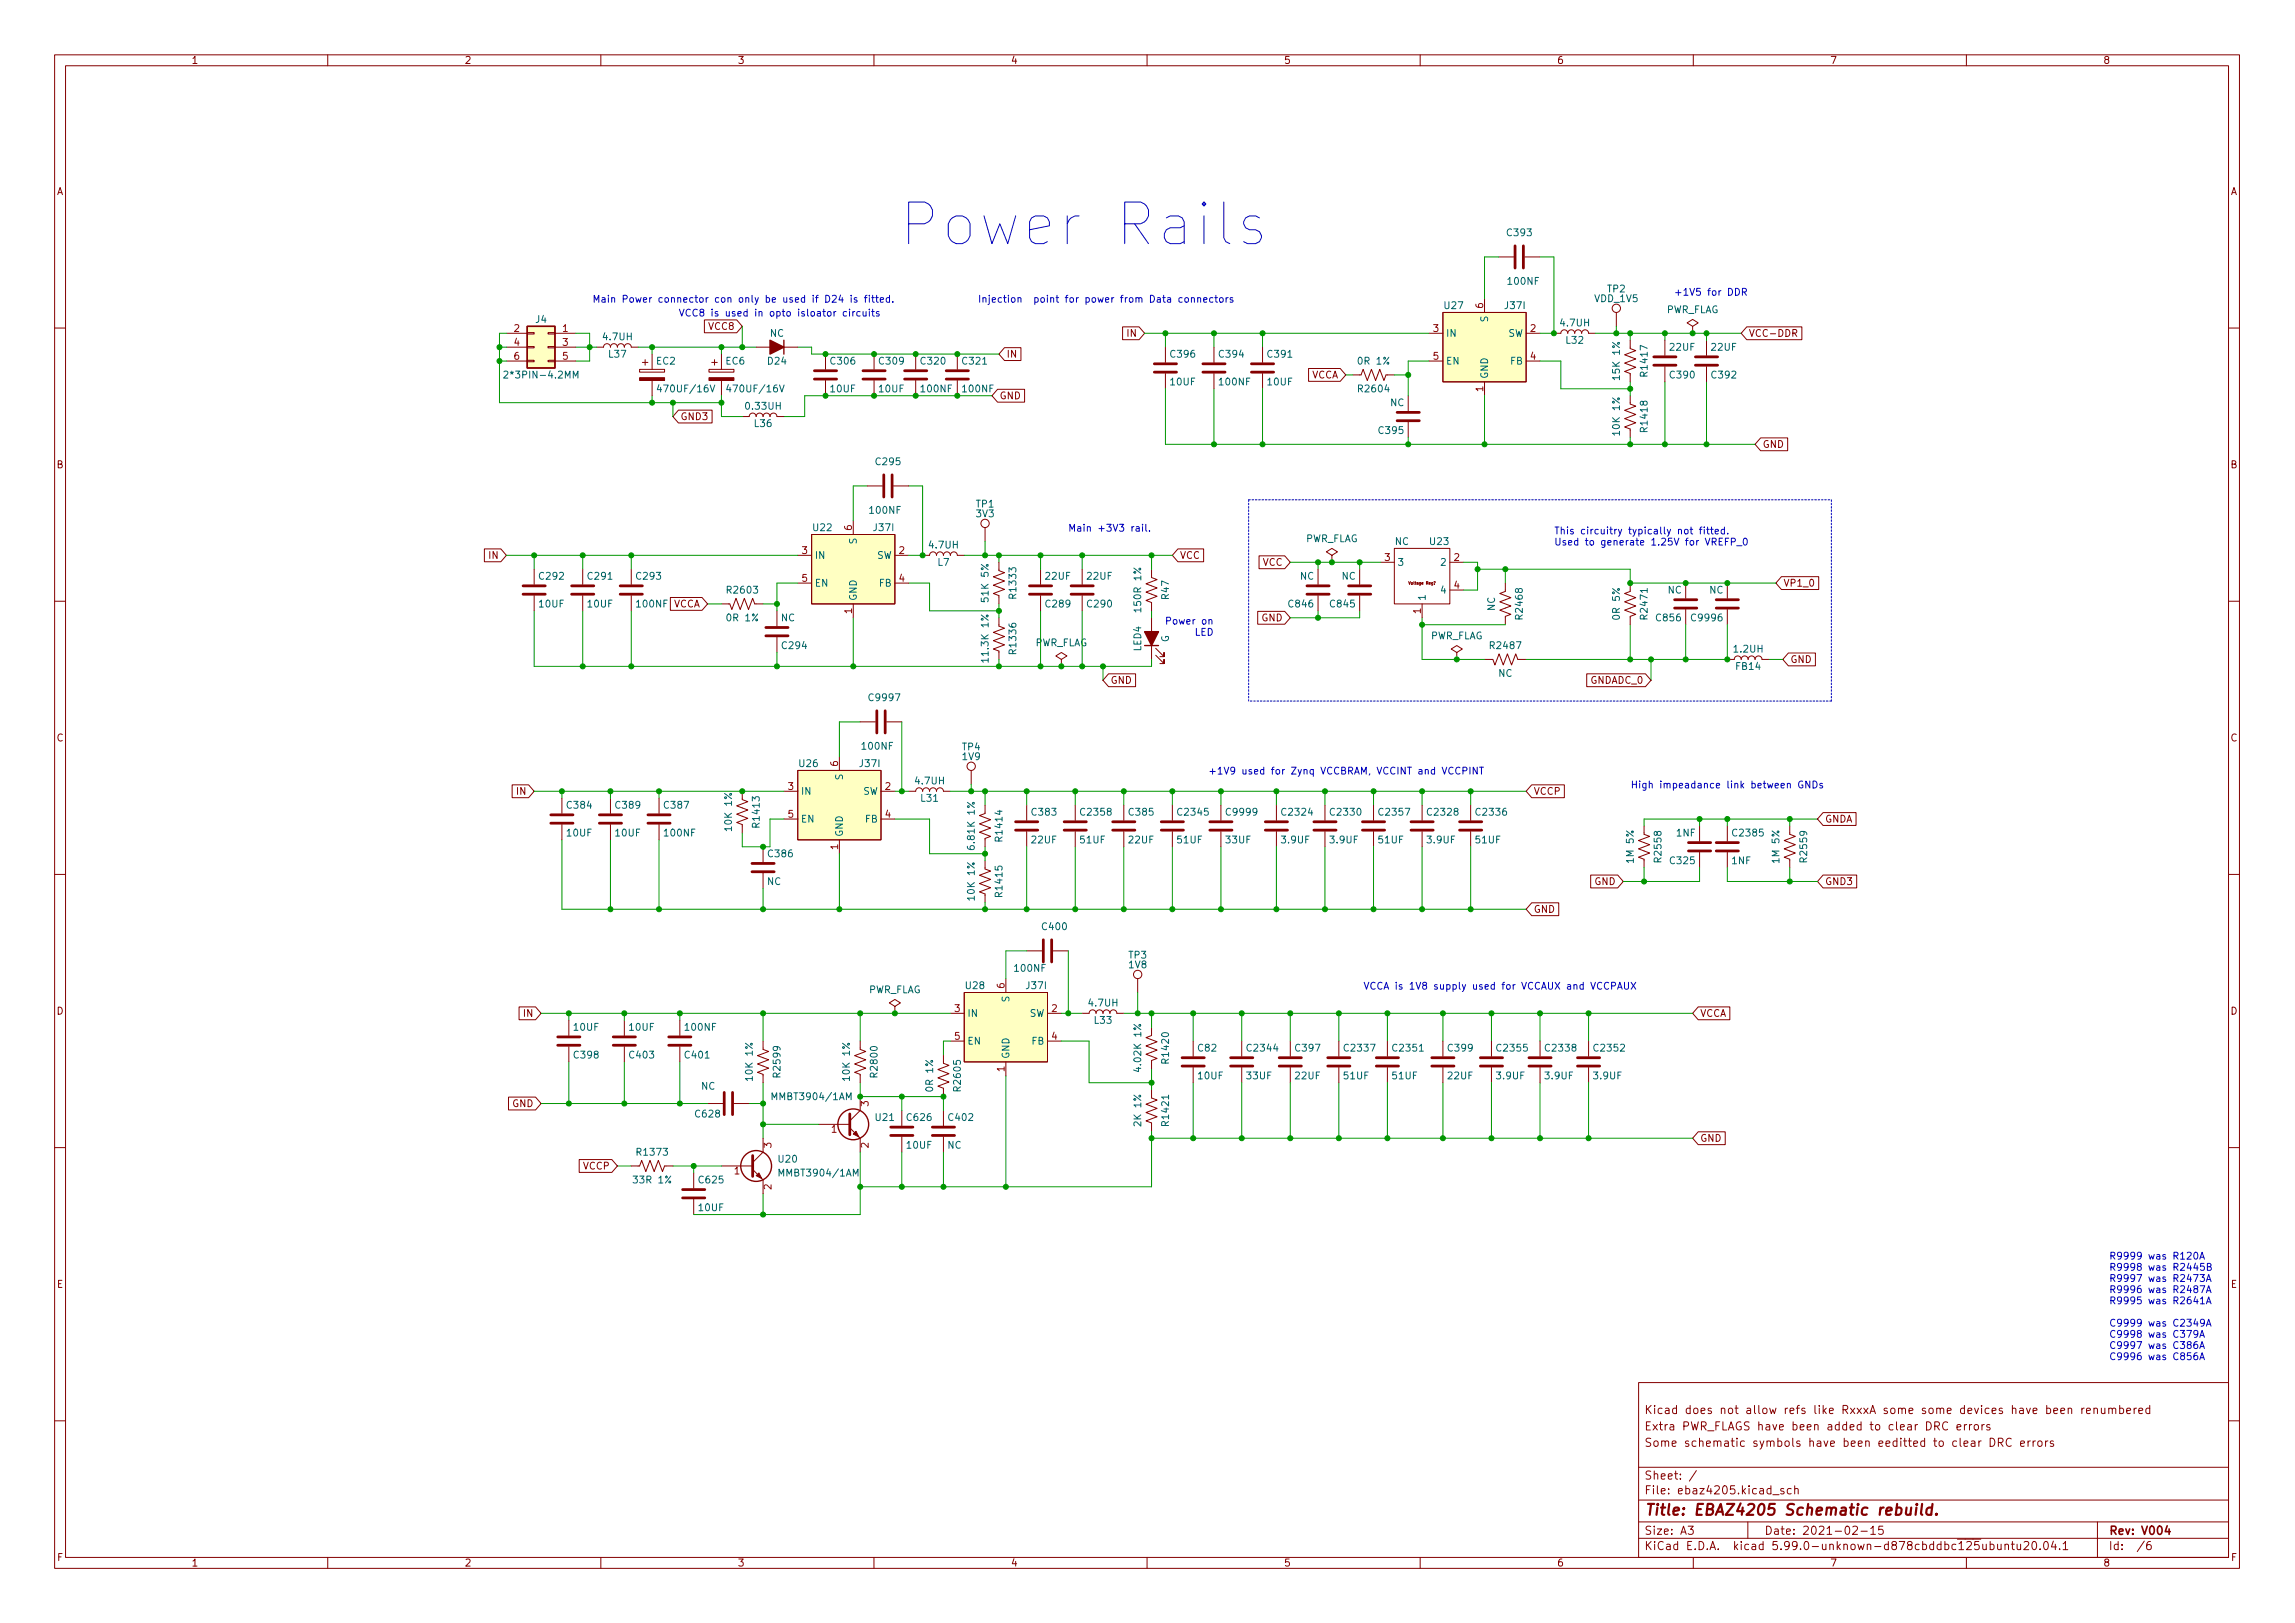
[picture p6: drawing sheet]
<svg xmlns="http://www.w3.org/2000/svg" width="420mm" height="297mm" viewBox="0 0 420 297" stroke-linecap="round" stroke-linejoin="round" font-family="sans-serif">
<defs><g id="words">
<text font-size="10.6" fill="#0000c2" x="164.5" y="45">Power Rails</text>
<text font-size="2.8" fill="#840000" x="301" y="277.3">Title: EBAZ4205 Schematic rebuild.</text>
<g font-size="2.1" fill="#840000">
<text x="301" y="261.8">Extra PWR_FLAGS have been added to clear DRC errors</text>
<text x="301" y="258.8">Kicad does not allow refs like RxxxA some some devices have been renumbered</text>
<text x="301" y="264.8">Some schematic symbols have been eeditted to clear DRC errors</text>
<text x="301" y="273.5">File: ebaz4205.kicad_sch</text>
<text x="301" y="270.8">Sheet: /</text>
<text x="301" y="280.9">Size: A3</text>
<text x="323" y="280.9">Date: 2021-02-15</text>
<text x="386" y="280.9">Rev: V004</text>
<text x="301" y="283.7">KiCad E.D.A. kicad 5.99.0-unknown-d878cbddbc~125~ubuntu20.04.1</text>
<text x="386" y="283.7">Id: /6</text>
</g>
<g font-size="1.8" fill="#840000">
<text x="35" y="11.7">1</text>
<text x="85" y="11.7">2</text>
<text x="135" y="11.7">3</text>
<text x="185" y="11.7">4</text>
<text x="235" y="11.7">5</text>
<text x="285" y="11.7">6</text>
<text x="335" y="11.7">7</text>
<text x="385" y="11.7">8</text>
<text x="10.3" y="35.7">A</text>
<text x="408.3" y="35.7">A</text>
<text x="129.8" y="60.4">VCC8</text>
<text x="184.2" y="65.4">IN</text>
<text x="206.4" y="61.6">IN</text>
<text x="320.1" y="61.6">VCC-DDR</text>
<text x="240" y="69.3">VCCA</text>
<text x="124.5" y="76.9">GND3</text>
<text x="182.9" y="73.1">GND</text>
<text x="322.6" y="82">GND</text>
<text x="10.3" y="85.7">B</text>
<text x="408.3" y="85.7">B</text>
<text x="89.6" y="102.3">IN</text>
<text x="216" y="102.3">VCC</text>
<text x="231.2" y="103.5">VCC</text>
<text x="326.5" y="107.4">VP1_0</text>
<text x="116.7" y="111.2">100NF VCCA</text>
<text x="231" y="113.7">GND</text>
<text x="203.3" y="125.1">GND</text>
<text x="291.2" y="125.1">GNDADC_0</text>
<text x="327.7" y="121.3">GND</text>
<text x="10.3" y="135.7">C</text>
<text x="408.3" y="135.7">C</text>
<text x="94.7" y="145.5">IN</text>
<text x="280.7" y="145.5">VCCP</text>
<text x="334.1" y="150.5">GNDA</text>
<text x="291.9" y="162">GND</text>
<text x="334.1" y="162">GND3</text>
<text x="280.7" y="167">GND</text>
<text x="10.3" y="185.7">D</text>
<text x="408.3" y="185.7">D</text>
<text x="96" y="186.1">IN</text>
<text x="311.2" y="186.1">VCCA</text>
<text x="93.8" y="202.6">GND</text>
<text x="311.2" y="209">GND</text>
<text x="106.8" y="214">VCCP</text>
<text x="10.4" y="235.7">E</text>
<text x="408.4" y="235.7">E</text>
<text x="10.4" y="285.7">F</text>
<text x="35" y="286.7">1</text>
<text x="85" y="286.7">2</text>
<text x="135" y="286.7">3</text>
<text x="185" y="286.7">4</text>
<text x="235" y="286.7">5</text>
<text x="285" y="286.7">6</text>
<text x="335" y="286.7">7</text>
<text x="385" y="286.7">8</text>
<text x="408.4" y="285.7">F</text>
</g>
<g font-size="1.8" fill="#006464">
<text x="276" y="43.2">C393</text>
<text x="276.2" y="52.1">100NF</text>
<text x="294.3" y="53.5">TP2</text>
<text x="98.1" y="59.1">J4</text>
<text x="264.5" y="56.6">U27</text>
<text x="272.4" y="58.9" transform="rotate(-90 272.4 58.9)">S</text>
<text x="275.6" y="56.6">J37I</text>
<text x="285.8" y="59.7">4.7UH</text>
<text x="292" y="55.3">VDD_1V5</text>
<text x="304.9" y="57.3">PWR_FLAG</text>
<text x="110.5" y="62.3">4.7UH</text>
<text x="111.5" y="65.4">L37</text>
<text x="141" y="61.6">NC</text>
<text x="214.4" y="65.4">C396</text>
<text x="223.3" y="65.4">C394</text>
<text x="232.2" y="65.4">C391</text>
<text x="264.7" y="61.6">IN</text>
<text x="276" y="61.6">SW</text>
<text x="286.8" y="62.9">L32</text>
<text x="305.8" y="64.2">22UF</text>
<text x="313.4" y="64.2">22UF</text>
<text x="93.3" y="69.3">2*3PIN-4.2MM</text>
<text x="120.2" y="66.7">EC2</text>
<text x="121.1" y="71.8">470UF/16V</text>
<text x="132.9" y="66.7">EC6</text>
<text x="133.8" y="71.8">470UF/16V</text>
<text x="140.6" y="66.7">D24</text>
<text x="152.1" y="71.8">10UF</text>
<text x="152.2" y="66.7">C306</text>
<text x="161" y="71.8">10UF</text>
<text x="161.1" y="66.7">C309</text>
<text x="168.7" y="66.7">C320</text>
<text x="168.7" y="71.8">100NF</text>
<text x="176.3" y="66.7">C321</text>
<text x="176.3" y="71.8">100NF</text>
<text x="214.3" y="70.5">10UF</text>
<text x="223.3" y="70.5">100NF</text>
<text x="232.1" y="70.5">10UF</text>
<text x="248.8" y="66.7">0R 1%</text>
<text x="248.9" y="71.8">R2604</text>
<text x="264.7" y="66.7">EN</text>
<text x="272.4" y="69.4" transform="rotate(-90 272.4 69.4)">GND</text>
<text x="276.5" y="66.7">FB</text>
<text x="296.5" y="69.2" transform="rotate(-90 296.5 69.2)">15K 1%</text>
<text x="301.6" y="68.7" transform="rotate(-90 301.6 68.7)">R1417</text>
<text x="305.8" y="69.3">C390</text>
<text x="313.5" y="69.3">C392</text>
<text x="136.7" y="75">0.33UH</text>
<text x="254.5" y="74.3">NC</text>
<text x="138.2" y="78.1">L36</text>
<text x="252.5" y="79.4">C395</text>
<text x="296.5" y="79.4" transform="rotate(-90 296.5 79.4)">10K 1%</text>
<text x="301.6" y="78.8" transform="rotate(-90 301.6 78.8)">R1418</text>
<text x="160.5" y="85.1">C295</text>
<text x="159.3" y="94">100NF</text>
<text x="178.7" y="92.9">TP1</text>
<text x="178.8" y="94.7">3V3</text>
<text x="148.9" y="97.2">U22</text>
<text x="156.8" y="99.5" transform="rotate(-90 156.8 99.5)">S</text>
<text x="160" y="97.2">J37I</text>
<text x="170.2" y="100.4">4.7UH</text>
<text x="238.9" y="99.2">PWR_FLAG</text>
<text x="255.4" y="99.7">NC</text>
<text x="261.9" y="99.7">U23</text>
<text x="98.8" y="106.1">C292</text>
<text x="107.7" y="106.1">C291</text>
<text x="116.6" y="106.1">C293</text>
<text x="149.1" y="102.3">IN</text>
<text x="149.1" y="107.4">EN</text>
<text x="160.5" y="102.3">SW</text>
<text x="161" y="107.4">FB</text>
<text x="171.7" y="103.5">L7</text>
<text x="191.5" y="106.1">22UF</text>
<text x="199.1" y="106.1">22UF</text>
<text x="238" y="106.1">NC</text>
<text x="245.6" y="106.1">NC</text>
<text x="255.8" y="103.5">3</text>
<text x="263.9" y="103.5">2</text>
<text x="98.8" y="111.2">10UF</text>
<text x="107.7" y="111.2">10UF</text>
<text x="133.2" y="113.7">0R 1%</text>
<text x="133.3" y="108.6">R2603</text>
<text x="143" y="113.7">NC</text>
<text x="156.8" y="110" transform="rotate(-90 156.8 110)">GND</text>
<text x="181" y="109.9" transform="rotate(-90 181 109.9)">51K 5%</text>
<text x="186.1" y="109.3" transform="rotate(-90 186.1 109.3)">R1333</text>
<text x="191.6" y="111.2">C289</text>
<text x="199.2" y="111.2">C290</text>
<text x="208.9" y="111.6" transform="rotate(-90 208.9 111.6)">150R 1%</text>
<text x="214" y="109.6" transform="rotate(-90 214 109.6)">R47</text>
<text x="236" y="111.2">C846</text>
<text x="243.6" y="111.2">C845</text>
<text x="261" y="110" transform="rotate(-90 261 110)">1</text>
<text x="263.9" y="108.6">4</text>
<text x="273.7" y="111.8" transform="rotate(-90 273.7 111.8)">NC</text>
<text x="278.8" y="113.1" transform="rotate(-90 278.8 113.1)">R2468</text>
<text x="296.5" y="113.2" transform="rotate(-90 296.5 113.2)">0R 5%</text>
<text x="301.6" y="113.1" transform="rotate(-90 301.6 113.1)">R2471</text>
<text x="303.3" y="113.7">C856</text>
<text x="305.3" y="108.6">NC</text>
<text x="309.9" y="113.7">C9996</text>
<text x="312.9" y="108.6">NC</text>
<text x="143.3" y="118.8">C294</text>
<text x="186.1" y="119.5" transform="rotate(-90 186.1 119.5)">R1336</text>
<text x="189.3" y="118.3">PWR_FLAG</text>
<text x="208.9" y="119.1" transform="rotate(-90 208.9 119.1)">LED4</text>
<text x="214" y="117.6" transform="rotate(-90 214 117.6)">G</text>
<text x="261.7" y="117">PWR_FLAG</text>
<text x="273" y="118.8">R2487</text>
<text x="317.5" y="119.4">1.2UH</text>
<text x="181" y="120.8" transform="rotate(-90 181 120.8)">11.3K 1%</text>
<text x="274.3" y="123.9">NC</text>
<text x="317.9" y="122.6">FB14</text>
<text x="159.3" y="128.3">C9997</text>
<text x="157.9" y="137.2">100NF</text>
<text x="176.2" y="137.3">TP4</text>
<text x="146.4" y="140.4">U26</text>
<text x="154.3" y="142.7" transform="rotate(-90 154.3 142.7)">S</text>
<text x="157.5" y="140.4">J37I</text>
<text x="167.7" y="143.5">4.7UH</text>
<text x="176.2" y="139.1">1V9</text>
<text x="103.9" y="148">C384</text>
<text x="112.8" y="148">C389</text>
<text x="121.7" y="148">C387</text>
<text x="146.6" y="145.5">IN</text>
<text x="157.9" y="145.5">SW</text>
<text x="168.7" y="146.7">L31</text>
<text x="189" y="149.3">C383</text>
<text x="198" y="149.3">C2358</text>
<text x="206.8" y="149.3">C385</text>
<text x="215.8" y="149.3">C2345</text>
<text x="224.7" y="149.3">C9999</text>
<text x="234.8" y="149.3">C2324</text>
<text x="243.7" y="149.3">C2330</text>
<text x="252.6" y="149.3">C2357</text>
<text x="261.5" y="149.3">C2328</text>
<text x="270.4" y="149.3">C2336</text>
<text x="103.8" y="153.1">10UF</text>
<text x="112.7" y="153.1">10UF</text>
<text x="121.7" y="153.1">100NF</text>
<text x="134" y="151.8" transform="rotate(-90 134 151.8)">10K 1%</text>
<text x="139.1" y="151.2" transform="rotate(-90 139.1 151.2)">R1413</text>
<text x="146.6" y="150.5">EN</text>
<text x="154.3" y="153.2" transform="rotate(-90 154.3 153.2)">GND</text>
<text x="158.4" y="150.5">FB</text>
<text x="178.4" y="155.1" transform="rotate(-90 178.4 155.1)">6.81K 1%</text>
<text x="183.5" y="153.8" transform="rotate(-90 183.5 153.8)">R1414</text>
<text x="188.9" y="154.3">22UF</text>
<text x="197.8" y="154.3">51UF</text>
<text x="206.7" y="154.3">22UF</text>
<text x="215.6" y="154.3">51UF</text>
<text x="224.5" y="154.3">33UF</text>
<text x="234.7" y="154.3">3.9UF</text>
<text x="243.6" y="154.3">3.9UF</text>
<text x="252.4" y="154.3">51UF</text>
<text x="261.4" y="154.3">3.9UF</text>
<text x="270.2" y="154.3">51UF</text>
<text x="307" y="153.1">1NF</text>
<text x="317.4" y="153.1">C2385</text>
<text x="140.4" y="162">NC</text>
<text x="140.8" y="156.9">C386</text>
<text x="299.1" y="157.7" transform="rotate(-90 299.1 157.7)">1M 5%</text>
<text x="304.2" y="157.6" transform="rotate(-90 304.2 157.6)">R2558</text>
<text x="305.9" y="158.2">C325</text>
<text x="317.1" y="158.2">1NF</text>
<text x="325.8" y="157.7" transform="rotate(-90 325.8 157.7)">1M 5%</text>
<text x="330.8" y="157.6" transform="rotate(-90 330.8 157.6)">R2559</text>
<text x="178.4" y="164.5" transform="rotate(-90 178.4 164.5)">10K 1%</text>
<text x="183.5" y="163.9" transform="rotate(-90 183.5 163.9)">R1415</text>
<text x="190.9" y="170.2">C400</text>
<text x="185.9" y="177.8">100NF</text>
<text x="206.7" y="175.4">TP3</text>
<text x="206.7" y="177.2">1V8</text>
<text x="158.9" y="181.8">PWR_FLAG</text>
<text x="176.9" y="181">U28</text>
<text x="184.8" y="183.3" transform="rotate(-90 184.8 183.3)">S</text>
<text x="188" y="181">J37I</text>
<text x="199.4" y="184.2">4.7UH</text>
<text x="105.1" y="188.6">10UF</text>
<text x="115.3" y="188.6">10UF</text>
<text x="125.5" y="188.6">100NF</text>
<text x="177" y="186.1">IN</text>
<text x="177" y="191.2">EN</text>
<text x="188.4" y="186.1">SW</text>
<text x="188.9" y="191.2">FB</text>
<text x="200.4" y="187.4">L33</text>
<text x="105.2" y="193.7">C398</text>
<text x="115.4" y="193.7">C403</text>
<text x="125.5" y="193.7">C401</text>
<text x="137.8" y="197.5" transform="rotate(-90 137.8 197.5)">10K 1%</text>
<text x="142.9" y="197" transform="rotate(-90 142.9 197)">R2599</text>
<text x="155.6" y="197.5" transform="rotate(-90 155.6 197.5)">10K 1%</text>
<text x="160.7" y="197" transform="rotate(-90 160.7 197)">R2800</text>
<text x="184.8" y="193.8" transform="rotate(-90 184.8 193.8)">GND</text>
<text x="208.9" y="195.7" transform="rotate(-90 208.9 195.7)">4.02K 1%</text>
<text x="214" y="194.4" transform="rotate(-90 214 194.4)">R1420</text>
<text x="219.4" y="192.4">C82</text>
<text x="219.4" y="197.5">10UF</text>
<text x="228.3" y="197.5">33UF</text>
<text x="228.5" y="192.4">C2344</text>
<text x="237.2" y="197.5">22UF</text>
<text x="237.3" y="192.4">C397</text>
<text x="246.1" y="197.5">51UF</text>
<text x="246.3" y="192.4">C2337</text>
<text x="255" y="197.5">51UF</text>
<text x="255.2" y="192.4">C2351</text>
<text x="265.1" y="197.5">22UF</text>
<text x="265.2" y="192.4">C399</text>
<text x="274.1" y="197.5">3.9UF</text>
<text x="274.2" y="192.4">C2355</text>
<text x="283" y="197.5">3.9UF</text>
<text x="283.1" y="192.4">C2338</text>
<text x="291.9" y="197.5">3.9UF</text>
<text x="292" y="192.4">C2352</text>
<text x="128.4" y="199.4">NC</text>
<text x="141.8" y="201.3">MMBT3904/1AM</text>
<text x="170.8" y="199.5" transform="rotate(-90 170.8 199.5)">0R 1%</text>
<text x="175.9" y="199.5" transform="rotate(-90 175.9 199.5)">R2605</text>
<text x="127.4" y="204.5">C628</text>
<text x="160.4" y="205.1">U21</text>
<text x="166.2" y="205.1">C626</text>
<text x="173.8" y="205.1">C402</text>
<text x="208.9" y="205.9" transform="rotate(-90 208.9 205.9)">2K 1%</text>
<text x="214" y="205.8" transform="rotate(-90 214 205.8)">R1421</text>
<text x="116.8" y="211.5">R1373</text>
<text x="142.6" y="212.8">U20</text>
<text x="143.1" y="215.3">MMBT3904/1AM</text>
<text x="166.1" y="210.2">10UF</text>
<text x="173.5" y="210.2">NC</text>
<text x="116.2" y="216.6">33R 1%</text>
<text x="128" y="221.7">10UF</text>
<text x="128.1" y="216.6">C625</text>
</g>
<g font-size="1.8" fill="#0000c2">
<text x="117.4" y="55.4">Main Power connector con only be used if D24 is fitted.</text>
<text x="129.9" y="57.9">VCC8 is used in opto isloator circuits</text>
<text x="186.2" y="55.4">Injection point for power from Data connectors</text>
<text x="308.7" y="54.1">+1V5 for DDR</text>
<text x="198.5" y="97.3">Main +3V3 rail.</text>
<text x="284.5" y="97.8">This circuitry typically not fitted.</text>
<text x="284.5" y="99.8">Used to generate 1.25V for VREFP_0</text>
<text x="214.3" y="114.3">Power on</text>
<text x="218.7" y="116.3">LED</text>
<text x="226.4" y="141.7">+1V9 used for Zynq VCCBRAM, VCCINT and VCCPINT</text>
<text x="302.9" y="144.3">High impeadance link between GNDs</text>
<text x="254.7" y="181.1">VCCA is 1V8 supply used for VCCAUX and VCCPAUX</text>
<text x="386.1" y="230.5">R9999 was R120A</text>
<text x="386.1" y="232.6">R9998 was R2445B</text>
<text x="386.1" y="234.6">R9997 was R2473A</text>
<text x="386.1" y="236.6">R9996 was R2487A</text>
<text x="386.1" y="238.7">R9995 was R2641A</text>
<text x="386.1" y="242.8">C9999 was C2349A</text>
<text x="386.1" y="244.8">C9998 was C379A</text>
<text x="386.1" y="246.9">C9997 was C386A</text>
<text x="386.1" y="248.9">C9996 was C856A</text>
</g>
<g font-size="1.8" fill="#a90000">
<text x="271.5" y="56.4" transform="rotate(-90 271.5 56.4)">6</text>
<text x="94.1" y="60.7">2</text>
<text x="94.1" y="63.3">4</text>
<text x="94.1" y="65.8">6</text>
<text x="103" y="60.7">1</text>
<text x="103" y="63.3">3</text>
<text x="103" y="65.8">5</text>
<text x="262.4" y="60.7">3</text>
<text x="262.4" y="65.8">5</text>
<text x="280.2" y="60.7">2</text>
<text x="280.2" y="65.8">4</text>
<text x="271.5" y="71.6" transform="rotate(-90 271.5 71.6)">1</text>
<text x="146.8" y="101.4">3</text>
<text x="156" y="97" transform="rotate(-90 156 97)">6</text>
<text x="164.6" y="101.4">2</text>
<text x="146.8" y="106.5">5</text>
<text x="164.6" y="106.5">4</text>
<text x="253.5" y="102.7">3</text>
<text x="266.2" y="102.7">2</text>
<text x="266.2" y="107.7">4</text>
<text x="156" y="112.3" transform="rotate(-90 156 112.3)">1</text>
<text x="260.1" y="112.3" transform="rotate(-90 260.1 112.3)">1</text>
<text x="153.4" y="140.2" transform="rotate(-90 153.4 140.2)">6</text>
<text x="144.3" y="144.6">3</text>
<text x="144.3" y="149.6">5</text>
<text x="162.1" y="144.6">2</text>
<text x="162.1" y="149.6">4</text>
<text x="153.4" y="155.5" transform="rotate(-90 153.4 155.5)">1</text>
<text x="174.8" y="185.2">3</text>
<text x="183.9" y="180.9" transform="rotate(-90 183.9 180.9)">6</text>
<text x="192.5" y="185.2">2</text>
<text x="174.8" y="190.3">5</text>
<text x="192.5" y="190.3">4</text>
<text x="183.9" y="196.1" transform="rotate(-90 183.9 196.1)">1</text>
<text x="159" y="202.5" transform="rotate(-90 159 202.5)">3</text>
<text x="152.2" y="207.3">1</text>
<text x="134.4" y="214.9">1</text>
<text x="141.2" y="210.1" transform="rotate(-90 141.2 210.1)">3</text>
<text x="159" y="210.1" transform="rotate(-90 159 210.1)">2</text>
<text x="141.2" y="217.7" transform="rotate(-90 141.2 217.7)">2</text>
</g>
<text font-size=".7" fill="#840000" x="258.1" y="107">Voltage Reg?</text>
</g></defs>
<g fill="none" stroke="#840000" stroke-width=".18">
<path d="M10 10h400v277h-400zM12 12h396v273h-396zM60 10v2M110 10v2M160 10v2M210 10v2M260 10v2M310 10v2M360 10v2M129 58.6h5.9l1 1.1-1 1.2h-5.9zM205.5 59.8h3l1 1.2-1 1.2h-3zM264.2 57.2h15.2v12.7h-15.2z"/>
<path d="M271.8 54.6v2.6M274.3 47h2.8M279.1 47h2.8M295.9 57.2v2.5M309.9 59.7l1-.6-1-.6-1 .6 1 .6v1.3M319.8 59.8h10.1v2.4h-10.1l-1-1.2zM10 60h2M92.7 61h3.8M92.7 66.1h3.8M92.7 63.5h3.8M96.5 65.9h1.3v.3h-1.3zM96.5 63.4h1.3v.3h-1.3z"/>
<path d="M96.5 60.9h1.3v.2h-1.3zM100.3 65.9h1.3v.3h-1.3zM100.3 63.4h1.3v.3h-1.3zM100.3 60.9h1.3v.2h-1.3zM101.6 61h3.8M101.6 66.1h3.8M101.6 63.5h3.8M109.2 63.5h1.3a.64 .64 0 0 1 .6-.6 .64 .64 0 0 1 .7 .6 .64 .64 0 0 1 .6-.6 .64 .64 0 0 1 .6 .6 .64 .64 0 0 1 .7-.6 .64 .64 0 0 1 .6 .6 .64 .64 0 0 1 .6-.6 .64 .64 0 0 1 .7 .6h1.2M117.1 67.6h4.6v.5h-4.6zM117.6 66.3h1M118.1 65.8v1M119.4 64.8v2.8"/>
<path d="M119.4 69.6v2.8M124.2 75.1h6.2v2.3h-6.2l-1-1.2zM129.8 67.6h4.6v.5h-4.6zM130.3 66.3h1M130.8 65.8v1M132.1 64.8v2.8M132.1 69.6v2.8M135.9 76.2h1.3a.64 .64 0 0 1 .6-.6 .64 .64 0 0 1 .6 .6 .64 .64 0 0 1 .7-.6 .64 .64 0 0 1 .6 .6 .64 .64 0 0 1 .6-.6 .64 .64 0 0 1 .7 .6 .64 .64 0 0 1 .6-.6 .64 .64 0 0 1 .6 .6h1.3M138.4 63.5h7.6M151.1 64.8v2.8M151.1 69.6v2.8M160 64.8v2.8"/>
<path d="M160 69.6v2.8M167.6 64.8v2.8M167.6 69.6v2.8M175.3 64.8v2.8M175.3 69.6v2.8M182.6 71.3h5v2.3h-5l-1-1.2zM183.9 63.6h3v2.4h-3l-1-1.2zM213.4 63.5v2.8M213.4 68.4v2.8M222.2 63.5v2.8M222.2 68.4v2.8M231.1 63.5v2.8"/>
<path d="M231.1 68.4v2.8M239.6 67.4h5.8l1 1.2-1 1.2h-5.8zM247.6 68.6h1.6l.4-1 .7 2 .8-2 .7 2 .8-2 .8 2 .3-1h1.6M257.8 72.4v2.8M257.8 77.3v2.7M261.6 61h2.6M261.6 66.1h2.6M271.8 69.9v2.5M279.4 61h2.5M279.4 66.1h2.5M284.5 61h1.2a.64 .64 0 0 1 .7-.6 .64 .64 0 0 1 .6 .6 .64 .64 0 0 1 .7-.6 .64 .64 0 0 1 .6 .6 .64 .64 0 0 1 .6-.6 .64 .64 0 0 1 .7 .6 .64 .64 0 0 1 .6-.6 .64 .64 0 0 1 .6 .6h1.3M298.4 62.3v1.5l1.1 .4-2.1 .7 2.1 .8-2.1 .8 2.1 .7-2.1 .8 1 .4v1.5"/>
<path d="M298.4 72.4v1.6l1.1 .3-2.1 .8 2.1 .8-2.1 .7 2.1 .8-2.1 .7 1 .4v1.5M304.8 62.3v2.8M304.8 67.1v2.8M309.9 61h.1M312.4 62.3v2.8M312.4 67.1v2.8M328.2 61l.6-.1 .1-.2v-.3l-.7-.1v1.3M328.5 61l.4 .6M408 60h2M148.6 97.8h15.2v12.7h-15.2zM156.2 95.3v2.5M158.7 88.9h2.8"/>
<path d="M163.6 88.9h2.8M180.3 96.6v2.5M322.3 80.1h5v2.4h-5l-1-1.2zM10 110h2M88.7 100.5h3l1 1.1-1 1.2h-3zM97.8 104.2v2.8M97.8 109v2.8M106.7 104.2v2.8M106.7 109v2.8M115.6 104.2v2.8M115.6 109v2.8M122.7 109.4h5.8l1 1.1-1 1.2h-5.8z"/>
<path d="M132.1 110.5h1.5l.4 1 .7-2 .8 2 .8-2 .7 2 .8-2 .4 1h1.5M142.2 111.8v2.8M142.2 116.6v2.8M146 101.6h2.6M146 106.7h2.6M156.2 110.5v2.6M163.8 101.6h2.6M163.8 106.7h2.6M168.9 101.6h1.3a.64 .64 0 0 1 .6-.6 .64 .64 0 0 1 .6 .6 .64 .64 0 0 1 .7-.6 .64 .64 0 0 1 .6 .6 .64 .64 0 0 1 .7-.6 .64 .64 0 0 1 .6 .6 .64 .64 0 0 1 .6-.6 .64 .64 0 0 1 .7 .6h1.2M182.9 113.1v1.5l1 .4-2 .7 2 .8-2 .8 2 .7-2 .8 1 .4v1.5M182.9 102.9v1.5l1 .4-2 .8 2 .7-2 .8 2 .8-2 .7 1 .4v1.5M190.5 104.2v2.8"/>
<path d="M190.5 109v2.8M198.1 104.2v2.8M198.1 109v2.8M210.8 104.2v1.5l1 .4-2 .7 2 .8-2 .8 2 .7-2 .8 1 .4v1.5M210.8 113.1v7.6M211.6 119.9l1.5 1.5v-.7v.7h-.8M211.6 118.7l1.5 1.5v-.8v.8h-.8M215.6 100.5h4.8v2.3h-4.8l-1-1.2zM230.3 111.9h4.9l1 1.2-1 1.1h-4.9zM230.5 101.7h4.7l1 1.2-1 1.2h-4.7zM241.3 104.2v2.8M241.3 109v2.8"/>
<path d="M243.8 101.6l1.1-.6-1.1-.6-1 .6 1 .6v1.3M243.8 102.9h.1M248.9 104.2v2.8M248.9 109v2.8M252.7 102.9h2.6M255.3 100.4h10.1v10.1h-10.1zM260.3 110.5v2.6M262.5 106.5h.3l-.2 .3M262.6 106.9h.1M265.4 102.9h2.6M265.4 108h2.6M266.7 119.4l1-.6-1-.7-1 .7 1 .6v1.3"/>
<path d="M275.6 106.7v1.5l-1 .4 2 .8-2 .7 2 .8-2 .8 2 .7-1 .4v1.5M298.4 106.7v1.5l-1 .4 2.1 .8-2.1 .7 2.1 .8-2.1 .8 2.1 .7-1.1 .4v1.5M308.6 106.7v2.8M308.6 111.5v2.8M316.2 106.7v2.8M316.2 111.5v2.8M326.1 105.5h6.9v2.4h-6.9l-1-1.2zM327.4 119.5h5v2.4h-5l-1-1.2zM408 110h2M153.7 138.5v2.5M157.5 132.1h2.8M162.3 132.1h2.8"/>
<path d="M194.3 120.7l1-.6-1-.7-1 .7 1 .6v1.3M194.3 122h.1M202.9 123.3h5v2.4h-5l-1-1.2zM266.7 120.7h.1M271.8 120.7h1.5l.4 1 .7-2 .8 2 .8-2 .7 2 .8-2 .4 1h1.5M290.5 123.3h10.7l1.1 1.2-1.1 1.2h-10.7zM316.2 120.7h1.3a.64 .64 0 0 1 .6-.6 .64 .64 0 0 1 .7 .6 .64 .64 0 0 1 .6-.6 .64 .64 0 0 1 .6 .6 .64 .64 0 0 1 .7-.6 .64 .64 0 0 1 .6 .6 .64 .64 0 0 1 .6-.6 .64 .64 0 0 1 .7 .6h1.2M93.8 143.6h3l1 1.2-1 1.2h-3zM102.9 146.1v2.8M102.9 150.9v2.8M111.8 146.1v2.8M111.8 150.9v2.8"/>
<path d="M120.6 146.1v2.8M120.6 150.9v2.8M135.9 144.8v1.5l1 .4-2 .8 2 .7-2 .8 2 .8-2 .7 1 .4v1.5M139.7 155v2.8M139.7 159.8v2.8M143.5 144.8h2.5M143.5 149.9h2.5M146 141h15.3v12.7h-15.3zM153.7 153.7v2.5M161.3 144.8h2.5M161.3 149.9h2.5M166.4 144.8h1.2a.64 .64 0 0 1 .7-.6 .64 .64 0 0 1 .6 .6 .64 .64 0 0 1 .6-.6 .64 .64 0 0 1 .7 .6 .64 .64 0 0 1 .6-.6 .64 .64 0 0 1 .6 .6 .64 .64 0 0 1 .7-.6 .64 .64 0 0 1 .6 .6h1.3"/>
<path d="M177.8 141v2.5M180.3 147.4v1.5l-1 .4 2.1 .7-2.1 .8 2.1 .7-2.1 .8 2.1 .8-1.1 .4v1.5M180.3 157.5v1.5l1.1 .4-2.1 .8 2.1 .7-2.1 .8 2.1 .8-2.1 .7 1 .4v1.5M188 147.4v2.8M188 152.2v2.8M196.8 147.4v2.8M196.8 152.2v2.8M205.7 147.4v2.8M205.7 152.2v2.8M214.6 147.4v2.8M214.6 152.2v2.8M223.5 147.4v2.8"/>
<path d="M223.5 152.2v2.8M233.7 147.4v2.8M233.7 152.2v2.8M242.6 147.4v2.8M242.6 152.2v2.8M251.5 147.4v2.8M251.5 152.2v2.8M260.3 147.4v2.8M260.3 152.2v2.8M269.2 147.4v2.8M269.2 152.2v2.8M280.4 143.6h6v2.4h-6l-1-1.2z"/>
<path d="M301 151.2v1.5l1 .4-2 .7 2 .8-2 .8 2 .7-2 .8 1 .4v1.5M311.1 151.2v2.8M311.1 156v2.8M316.2 151.2v2.8M316.2 156v2.8M327.7 151.2v1.5l1 .4-2.1 .7 2.1 .8-2.1 .8 2.1 .7-2.1 .8 1.1 .4v1.5M333.8 148.7h6v2.4h-6l-1.1-1.2zM10 160h2M184.1 179.1v2.5M188 174h2.8M192.8 174h2.8M208.3 179.1v2.5"/>
<path d="M280.4 165.2h5v2.4h-5l-1-1.2zM291.2 160.2h5l1 1.1-1 1.2h-5zM333.8 160.2h6.1v2.3h-6.1l-1.1-1.2zM408 160h2M95 184.3h3l1.1 1.2-1.1 1.1h-3zM104.1 186.7v2.8M104.1 191.6v2.7M114.3 186.7v2.8M114.3 191.6v2.7M124.5 186.7v2.8M124.5 191.6v2.7M139.7 190.5v1.6l1 .3-2 .8 2 .8-2 .7 2 .8-2 .8 1 .3v1.6"/>
<path d="M157.5 190.5v1.6l1 .3-2 .8 2 .8-2 .7 2 .8-2 .8 1 .3v1.6M163.8 184.2l1-.6-1-.7-1 .7 1 .6v1.3M163.8 185.5h.1M172.7 193.1v1.5l1 .4-2 .7 2 .8-2 .8 2 .7-2 .8 1 .4v1.5M174 185.5h2.5M174 190.5h2.5M176.5 181.6h15.3v12.7h-15.3zM184.1 194.3v2.6M191.8 185.5h2.5M191.8 190.5h2.5M198.1 185.5h1.3a.64 .64 0 0 1 .6-.7 .64 .64 0 0 1 .7 .7 .64 .64 0 0 1 .6-.7 .64 .64 0 0 1 .6 .7 .64 .64 0 0 1 .7-.7 .64 .64 0 0 1 .6 .7 .64 .64 0 0 1 .6-.7 .64 .64 0 0 1 .7 .7h1.2M210.8 199.4v1.6l1 .3-2 .8 2 .8-2 .7 2 .8-2 .7 1 .4v1.5"/>
<path d="M210.8 188v1.5l-1 .4 2 .8-2 .7 2 .8-2 .7 2 .8-1 .4v1.5M218.4 190.5v2.8M218.4 195.4v2.8M227.3 190.5v2.8M227.3 195.4v2.8M236.2 190.5v2.8M236.2 195.4v2.8M245.1 190.5v2.8M245.1 195.4v2.8M254 190.5v2.8M254 195.4v2.8M264.2 190.5v2.8"/>
<path d="M264.2 195.4v2.8M273 190.5v2.8M273 195.4v2.8M281.9 190.5v2.8M281.9 195.4v2.8M290.8 190.5v2.8M290.8 195.4v2.8M310.9 184.3h5.8v2.3h-5.8l-1-1.1zM10 210h2M93.1 200.8h4.9l1.1 1.2-1.1 1.1h-4.9zM106 212.2h6l1 1.2-1 1.2h-6zM115.6 213.4h1.5l.4-1 .7 2 .8-2 .8 2 .7-2 .8 2 .4-1h1.5"/>
<path d="M127 214.7v2.8M127 219.5v2.8M129.5 202h2.8M132.1 213.4h5.7M134.4 202h2.8M137.8 214l1.9 1.9v2.6M139.7 208.3v2.6l-1.9 1.9M149.9 205.8h5.7M155.6 206.4l1.9 1.9v2.6M157.5 200.7v2.5l-1.9 1.9M165.1 203.2v2.8M165.1 208.1v2.8"/>
<path d="M172.7 203.2v2.8M172.7 208.1v2.8M310.9 207.1h4.9v2.4h-4.9l-1-1.2zM408 210h2M300 253h108v32h-108zM376 258.2l.7-.1-.1-.3-.4-.1-.2 .2 .1 .7h.5M377.3 258.2l.7-.1-.1-.3-.4-.1-.2 .2 .1 .7h.5M378.6 257.9l.3-.2 .3 .1 .1 .9M378.6 257.7v1M381.1 257.7v1M381.6 257.7l-.3 .1-.2 .2M382 258.2l.7-.1-.1-.3-.4-.1-.2 .2 .1 .7h.5"/>
<path d="M383.4 257.9l.2-.2 .3 .1 .1 .9M383.4 257.7v1M384.7 257.7l.1 .9 .3 .1 .3-.1M385.4 257.7v1M386.1 257.9l.2-.2 .3 .1 .1 .9M386.1 257.7v1M386.7 257.9l.2-.2 .4 .1v.9M388.1 257.8l.4-.1 .3 .3v.4l-.2 .2h-.5M388.1 257.2v1.5M389.4 258.2l.7-.1-.1-.3-.4-.1-.2 .2v.7h.6M390.7 257.7v1M391.1 257.7l-.2 .1-.2 .2"/>
<path d="M391.6 258.2l.7-.1-.1-.3-.4-.1-.2 .2v.7h.6M393.6 257.8l-.5-.1-.2 .3v.4l.1 .2h.6M393.6 257.2v1.5M10 260h2M300 278.5h108M300 274.5h108M300 268.5h108M309.1 279.3h.9l-.5 .6 .4 .1v.7l-.2 .1h-.4l-.2-.1M310.6 269.1l-1.3 2M320 278.5v3M324.6 273.6h1.1M326.6 272.5l-.4-.1-.2 .2 .1 .2 .5 .2v.3h-.6"/>
<path d="M327.9 272.5l-.4-.1-.3 .3v.4l.2 .2h.5M328.6 272.6l.2-.2 .3 .1 .1 .9M328.6 271.9v1.5M339.2 279.5l.6-.2 .2 .2 .1 .2-1 1.1h1M342.5 279.7l.4-.4v1.5M344.7 279.3h-.7l-.1 .7 .2-.1 .5 .1 .2 .2-.1 .5-.2 .1-.6-.1M356.6 260.4a.6 .6 0 0 0-.8 0 .6 .6 0 0 0-.2 .7 .56 .56 0 0 0 .3 .5 .56 .56 0 0 0 .7 0M358.3 261.2l.7-.1-.1-.3-.4-.1-.2 .2 .1 .7h.5M359.6 260.7v1M360.1 260.7l-.3 .1-.2 .2M360.6 260.7v1M361 260.7l-.3 .1-.1 .2"/>
<path d="M361.5 260.9l.2-.2 .4 .2 .1 .5-.1 .2-.4 .1-.2-.1zM362.3 263.7v1M362.7 263.7l-.3 .1-.1 .2M362.9 260.7v1M363.3 260.7l-.3 .1-.1 .2M364.3 260.8l-.4-.1-.2 .2 .1 .2 .5 .2v.3h-.6M364.4 263.2a.76 .76 0 0 1 .8 .8 .76 .76 0 0 1-.8 .7zM365.9 264l.7-.1 .1-.2-.1-.3-.2-.2h-.5v1.5M366.2 264l.5 .7M368.2 263.4a.6 .6 0 0 0-.7 0 .6 .6 0 0 0-.2 .7 .56 .56 0 0 0 .3 .5 .56 .56 0 0 0 .6 0M369.9 264.2l.7-.1v-.3l-.5-.1-.2 .2 .1 .7h.6M371.3 263.7v1"/>
<path d="M371.7 263.7l-.3 .1-.1 .2M372.2 263.7v1M372.6 263.7l-.2 .1-.2 .2M373.2 263.8l.4-.1 .2 .3v.4l-.2 .3-.4-.1-.1-.2v-.4zM374.5 263.7v1M374.9 263.7l-.3 .1-.1 .2M375.9 263.8l-.3-.1-.2 .2v.2l.5 .2v.3h-.5M384 278.5v6.5M408 260h2M60 285v2M110 285v2M160 285v2"/>
<path d="M210 285v2M260 285v2M300 281.5h108M310 285v2M340.7 280.2h1.2M342.5 280.8h.9M360 285v2M367.1 282.8l.2-.2 .3 .1 .1 .9M367.1 282.6v1M368.2 282.6h.6M368.4 282.1v1.3l.4 .2M369.3 282.6l.1 .9 .3 .1 .2-.1"/>
<path d="M369.9 282.6v1M370.6 282.3l.5-.2 .3 .2v.2l-.9 1.1h.9M372.1 282.3l.3-.2a.8 .8 0 0 1 .5 .8 .8 .8 0 0 1-.5 .7l-.3-.1-.1-.5zM373.5 283.5v.1M374.4 282.2l.1-.1a.8 .8 0 0 1 .5 .8 .8 .8 0 0 1-.5 .7 1 1 0 0 1-.1-1.4zM375.9 282l-.3 1.1h.9M376.3 282.6v1M377.1 283.5v.1M377.7 282.5l.4-.4v1.5M377.7 283.6h.9M392.6 282l-1.3 2M393.7 282.1a.59 .59 0 0 0-.7 .7v.5l.1 .2 .5 .1 .2-.1v-.5l-.1-.2-.4-.1-.3 .3"/>
<circle cx="295.9" cy="56.4" r=".76"/>
<circle cx="180.3" cy="95.8" r=".76"/>
<circle cx="177.8" cy="140.2" r=".76"/>
<circle cx="208.3" cy="178.3" r=".76"/>
</g>
<path d="M396.8 279.2l-.4 1.1h.9M397.1 279.8v1" fill="none" stroke="#840000" stroke-width=".3"/>
<path d="M349 275.9v1.2a.57 .57 0 0 0 .8 0M349.9 275.9l-.2 1.3M350.9 275.9l-.2 1.3M350.9 275.2l-.1 .1 .1 .1 .1-.1-.1-.1v.2M351.9 275.2l-.2 1.8 .2 .2M353.7 276a.66 .66 0 0 0-1 .3l-.1 .6 .2 .2 .2 .1 .6-.1M353.8 275.2l-.3 2M354.5 277.1h.1l-.1 .1-.1-.1h.1v.1" fill="none" stroke="#840000" stroke-width=".4"/>
<g fill="none" stroke="#840000" stroke-width=".25">
<path d="M96.5 59.7h5.1v7.6h-5.1zM143.5 62.3v2.5M209.5 118.1h2.6"/>
<circle cx="138.4" cy="213.4" r="2.82"/>
<circle cx="156.2" cy="205.8" r="2.82"/>
</g>
<g fill="none" stroke="#840000" stroke-width=".51">
<path d="M277.4 45v4.1M278.9 45v4.1M149.1 69.4h4.1M149.1 67.9h4.1M158 69.4h4.1M158 67.9h4.1M165.6 69.4h4.1M165.6 67.9h4.1M173.2 69.4h4.1M173.2 67.9h4.1M211.3 66.6h4.1M211.3 68.1h4.1"/>
<path d="M220.2 66.6h4.1M220.2 68.1h4.1M229.1 66.6h4.1M229.1 68.1h4.1M255.8 75.5h4M255.8 77h4M302.8 65.3h4M302.8 66.8h4M310.4 65.3h4.1M310.4 66.8h4.1M161.8 86.9v4.1M163.3 86.9v4.1"/>
<path d="M95.8 107.2h4M95.8 108.7h4M104.6 107.2h4.1M104.6 108.7h4.1M113.5 107.2h4.1M113.5 108.7h4.1M140.2 114.8h4.1M140.2 116.4h4.1M188.5 107.2h4M188.5 108.7h4M196.1 107.2h4.1M196.1 108.7h4.1"/>
<path d="M239.3 107.2h4M239.3 108.7h4M246.9 107.2h4.1M246.9 108.7h4.1M306.6 109.8h4M306.6 111.3h4M314.2 109.8h4.1M314.2 111.3h4.1M160.5 130.1v4M162.1 130.1v4M100.8 149.1h4.1M100.8 150.7h4.1"/>
<path d="M109.7 149.1h4.1M109.7 150.7h4.1M118.6 149.1h4.1M118.6 150.7h4.1M137.7 159.5h4M137.7 158h4M185.9 150.4h4.1M185.9 151.9h4.1M194.8 150.4h4.1M194.8 151.9h4.1M203.7 150.4h4.1M203.7 151.9h4.1"/>
<path d="M212.6 150.4h4.1M212.6 151.9h4.1M221.5 150.4h4.1M221.5 151.9h4.1M231.6 150.4h4.1M231.6 151.9h4.1M240.5 150.4h4.1M240.5 151.9h4.1M249.4 150.4h4.1M249.4 151.9h4.1M258.3 150.4h4.1M258.3 151.9h4.1"/>
<path d="M267.2 150.4h4.1M267.2 151.9h4.1M309.1 155.7h4.1M309.1 154.2h4.1M314.2 155.7h4.1M314.2 154.2h4.1M191 172v4.1M192.5 172v4.1M102.1 189.8h4.1M102.1 191.3h4.1M112.3 189.8h4M112.3 191.3h4"/>
<path d="M122.4 189.8h4.1M122.4 191.3h4.1M132.6 199.9v4.1M134.1 199.9v4.1M216.4 195.1h4.1M216.4 193.6h4.1M225.3 195.1h4.1M225.3 193.6h4.1M234.2 195.1h4.1M234.2 193.6h4.1M243.1 195.1h4M243.1 193.6h4"/>
<path d="M252 195.1h4M252 193.6h4M262.1 195.1h4.1M262.1 193.6h4.1M271 195.1h4.1M271 193.6h4.1M279.9 195.1h4.1M279.9 193.6h4.1M288.8 195.1h4.1M288.8 193.6h4.1M125 219.2h4M125 217.7h4"/>
<path d="M137.8 211.5v3.8M155.6 203.9v3.8M163.1 207.8h4M163.1 206.3h4M170.7 207.8h4.1M170.7 206.3h4.1"/>
</g>
<g fill="#840000" stroke="#840000" stroke-width=".18">
<path d="M138.4 215.2l.5-.5 .5 1z"/>
<path d="M156.2 207.6l.5-.6 .5 1.1z"/>
<path d="M117.1 69.1h4.6v.5h-4.6z"/>
<path d="M129.8 69.1h4.6v.5h-4.6z"/>
</g>
<path d="M92.3 68l.4-.1 .3 .4-.8 .9h.8M105 69.2v-1.3l.4 .9 .4-.9v1.3M120.6 70.4l-.3 .9h.8M130 70.5l.4 1.2 .5-1.2M133.3 70.4l-.3 .9h.8M142.7 70.5l.4 1.2 .5-1.2M180.9 120.8h-1.3l.4 .4M180.9 120.5v.7M141.4 201.3v-1.3l.4 .9 .4-.9v1.3M142.6 215.2v-1.2l.4 .9 .5-.9v1.2M155 201.3v-1.3l.4 .9 .4-.9v1.3M156.2 215.2v-1.2l.5 .9 .4-.9v1.2" fill="none" stroke="#006464" stroke-width=".18"/>
<g fill="#ffffc2" stroke="#ffffc2" stroke-width=".18">
<path d="M146 141h15.3v12.7h-15.3z"/>
<path d="M264.2 57.2h15.2v12.7h-15.2z"/>
<path d="M148.6 97.8h15.2v12.7h-15.2z"/>
<path d="M96.5 59.7h5.1v7.6h-5.1z"/>
<path d="M176.5 181.6h15.3v12.7h-15.3z"/>
</g>
<g fill="#840000" stroke="#840000" stroke-width=".25">
<path d="M209.5 115.6h2.6l-1.3 2.5z"/>
<path d="M141 62.3l2.5 1.2-2.5 1.3z"/>
</g>
<g fill="none" stroke="#0000c2" stroke-width=".18">
<path d="M224 37v6.5l.4 .7 .7 .4M230.6 39.9l-.7-.4h-1.1l-.8 .4-.3 .7v.4l.3 .7 .8 .4h1.1l.7 .3 .3 .7v.4l-.3 .7-.7 .4h-1.5l-.7-.4M108.8 55.3v-1.3l.4 1 .4-1v1.3M110.2 54.5h.5l.1 .8M110.8 54.8h-.4l-.2 .2 .2 .3h.4M111.4 54v.2M111.4 54.5v.8M112 54.6l.2-.1h.3v.8M112 54.5v.8M114.1 54.7h.6l.1-.2v-.3l-.7-.2v1.3M115.4 54.5h.3l.3 .2v.4l-.3 .2h-.3l-.1-.2zM116.4 54.5l.2 .8 .3-.6 .2 .6 .3-.8"/>
<path d="M124.4 56.6l.4 1.3 .4-1.3M126.4 56.7a.6 .6 0 0 0-.9 .4 .6 .6 0 0 0 .6 .8l.3-.2M127.6 56.7a.6 .6 0 0 0-.8 .4 .6 .6 0 0 0 .6 .8l.2-.2M128.4 57.1l-.3-.2 .1-.2 .2-.1h.3l.1 .4-.5 .2-.2 .2v.2l.3 .3h.2l.3-.3-.1-.3-.2-.2M159.6 57h.5M159.8 56.6v1.1l.3 .2M160.9 57.1l-.3-.1-.2 .2 .1 .2 .4 .1v.3h-.5M161.2 54.9l.6-.1-.1-.3h-.4l-.1 .2v.6h.5M162.8 54.5h-.3l-.3 .2 .2 .6h.4M162.8 54v1.3M163.5 55.2v.1M179.4 54v1.3"/>
<path d="M180 54.6l.1-.1h.3l.1 .8M180 54.5v.8M181.1 54.5v1.1l-.2 .1M181.1 54v.2M181.7 54.9l.6-.1-.1-.3h-.4l-.1 .2v.6h.5M183.3 54.5h-.3l-.3 .2 .2 .6h.4M183.7 54.5h.5M183.9 54v1.1l.3 .2M184.6 54v.2M184.6 54.5v.8M185.3 54.5h.3l.2 .2v.4l-.2 .2h-.3l-.1-.2zM223.4 54.5h.3l.2 .2v.4l-.2 .2h-.3l-.1-.2z"/>
<path d="M224.5 54.5v.8M224.8 54.5l-.3 .2M225.7 54.5h-.3l-.2 .2 .1 .1 .4 .2v.3h-.5M306.8 53.6h.9M307.3 53.1v.9M195.9 97.2v-1.2l.4 .9 .4-.9v1.2M197.3 96.4h.5l.1 .8M197.9 96.7h-.5l-.1 .2 .1 .3h.5M309.4 96.9h.5M309.6 96.5v1l.3 .2M311.1 96.9h.5M311.6 96.5l-.3 .1v1.1"/>
<path d="M312 96.5v.1M312 96.9v.8M312.4 96.9h.5M312.6 96.5v1l.3 .2M313.2 96.9h.4M313.3 96.5v1l.3 .2M314 97.3l.6-.1v-.3h-.4l-.2 .2 .1 .6h.5M314.7 99.1h.5M315.3 98.5h-.6v1.3h.6M315.7 96.9h-.4l-.2 .2 .1 .6h.5M315.7 96.5v1.2M315.9 99.1h.4"/>
<path d="M316.3 97.6v.1M316.5 98.5h-.6v1.3M317 99.2l.6-.1 .1-.2-.1-.3-.6-.1v1.3M317.9 99.9h1M319.3 98.6l.2-.1a.68 .68 0 0 1 .4 .6 .68 .68 0 0 1-.4 .7 .85 .85 0 0 1-.2-1.2zM213.6 113.6h.6l.1-.2v-.3l-.7-.1v1.2M221.5 141.2h1M222 140.7v1M223 140.8l.4-.4v1.3M223 141.7h.7M224.1 140.4l.4 1.3 .5-1.3M226 141l-.2 .2h-.2l-.3-.2v-.4l.3-.2 .3 .1 .1 .1a.84 .84 0 0 1-.3 1.1h-.3"/>
<path d="M270.9 140.4h.7M271.2 140.4v1.3M298.9 142.9v1.3M298.9 143.6h.7M299.6 142.9v1.3M300.2 142.9v.2M300.2 143.4v.8M301.3 143.4v1l-.2 .2h-.3M301.3 143.4h-.3l-.3 .2 .2 .6h.4M301.9 143.5l.2-.1h.3l.1 .8M301.9 142.9v1.3M333.6 143.4h-.3l-.2 .2 .1 .1 .4 .2v.3h-.5"/>
<path d="M249.8 179.8l.4 1.2 .4-1.2M251.7 179.9a.6 .6 0 0 0-.8 .4 .6 .6 0 0 0 .6 .7l.2-.1M253 179.9a.6 .6 0 0 0-.8 .4 .6 .6 0 0 0 .6 .7l.2-.1M298.6 179.8l.9 1.2M299.5 179.8l-.9 1.2M253.4 181l.4-1.2 .4 1.2M253.5 180.7h.6M401.6 233.3h.8l-.5 1.2M401.8 229.3l.1-.1a.68 .68 0 0 1 .5 .6 .68 .68 0 0 1-.5 .6l-.3-.4zM401.9 231.2l-.3 .9h.8M401.9 237.3l-.3 .9h.8M402.7 230.4l.4-1.2 .5 1.2"/>
<path d="M402.8 233.3h.8l-.5 .5 .4 .1v.5l-.2 .1-.5-.1M402.8 235.3h.8l-.5 1.3M402.8 237.7l.4-.3v1.2M402.8 230.1h.7M402.8 238.6h.8M403.5 231.2h-.6l-.1 .6 .2-.1 .5 .1 .1 .1-.1 .5-.2 .1-.5-.1M403.9 234.5l.5-1.2 .4 1.2M403.9 236.6l.5-1.3 .4 1.3M403.9 238.6l.5-1.2 .4 1.2M404.1 234.2h.6M404.1 236.2h.6M404.1 238.3h.6"/>
<path d="M404.1 231.8h.6l.1-.2-.1-.3-.6-.1v1.3h.5l.2-.1v-.3l-.3-.3M401.9 241.4l-.3 .9h.8M402.2 245.5l-.3 .1a.86 .86 0 0 0 0 1.2l.4-.1 .1-.4-.3-.3h-.2l-.3 .3M402.2 247.6h-.3a.86 .86 0 0 0 0 1.3l.4-.2 .1-.4-.3-.2h-.2l-.3 .2M402.4 244l-.3 .3h-.2l-.3-.3v-.3l.3-.2h.2l.3 .2a.85 .85 0 0 1-.4 1.1h-.2M402.7 244.8l.4-1.3 .5 1.3M402.7 246.8l.4-1.3 .5 1.3M402.7 248.9l.4-1.3 .5 1.3M402.8 244.4h.7M402.8 246.4h.7M402.8 248.5h.7M403.6 242l-.3 .2h-.3l-.2-.2v-.3l.3-.3h.2l.3 .3a.85 .85 0 0 1-.4 1h-.2"/>
<path d="M403.9 242.7l.5-1.3 .4 1.3M404.1 242.4h.6"/>
</g>
<path d="M228.6 91.5h106.7M228.6 91.5v36.8M335.3 91.5v36.8M335.3 128.3h-106.7" fill="none" stroke="#0000c2" stroke-width=".18" stroke-dasharray=".3 .3"/>
<g fill="none" stroke="#009600" stroke-width=".18">
<path d="M135.9 59.7v3.8M274.3 47h-2.5v7.6M281.9 47h2.6v14h-2.6M295.9 59.7v1.3M91.4 63.5h1.3M91.4 66.1h1.3M92.7 61h-1.3v12.7h40.7M105.4 63.5h3.8M105.4 61h2.5v5.1h-2.5M116.8 63.5h21.6M119.4 63.5v1.3M119.4 72.4v1.3"/>
<path d="M123.2 73.7v2.5M132.1 63.5v1.3M132.1 72.4v3.8h3.8M146 63.5h2.6v1.3h34.3M181.6 72.4h-34.3v3.8h-3.8M209.5 61h52.1M213.4 71.2v10.1h107.9M213.4 61v2.5M222.2 61v2.5M222.2 71.2v10.1M231.1 61v2.5M231.1 71.2v10.1"/>
<path d="M246.4 68.6h1.2M255.3 68.6h2.5M261.6 66.1h-3.8v6.3M271.8 72.4v8.9M281.9 66.1h3.8v5.1h12.7M292.1 61h26.7M298.4 61v1.3M298.4 69.9v2.5M304.8 61v1.3M304.8 69.9v11.4M312.4 61v1.3M312.4 69.9v11.4"/>
<path d="M158.7 88.9h-2.5v6.4M166.4 88.9h2.5v12.7h-2.5M180.3 99.1v2.5M257.8 80v1.3M298.4 80v1.3M92.7 101.6h53.3M97.8 111.8v10.2h113v-1.3M97.8 101.6v2.6M106.7 101.6v2.6M106.7 111.8v10.2M115.6 101.6v2.6M115.6 111.8v10.2"/>
<path d="M129.5 110.5h2.6M139.7 110.5h2.5M142.2 119.4v2.6M146 106.7h-3.8v5.1M156.2 113.1v8.9M166.4 106.7h3.8v5.1h12.7M176.5 101.6h38.1M182.9 101.6v1.3M182.9 110.5v2.6M190.5 101.6v2.6M190.5 111.8v10.2M198.1 101.6v2.6"/>
<path d="M198.1 111.8v10.2M210.8 101.6v2.6M210.8 111.8v1.3M236.2 102.9h16.5M241.3 102.9v1.3M241.3 111.8v1.3M248.9 111.8v1.3h-12.7M248.9 102.9v1.3M260.3 113.1v7.6h11.5M260.3 114.3h15.3M268 102.9h2.5v5.1h-2.5M270.5 104.2h27.9v2.5h26.7"/>
<path d="M275.6 104.2v2.5M298.4 114.3v6.4M308.6 114.3v6.4M316.2 114.3v6.4h-36.8M157.5 132.1h-3.8v6.4M165.1 132.1v12.7M182.9 120.7v1.3M201.9 122v2.5M302.3 120.7v3.8M323.8 120.7h2.6M97.8 144.8h45.7M102.9 153.7v12.7h176.5"/>
<path d="M102.9 144.8v1.3M111.8 144.8v1.3M111.8 153.7v12.7M120.6 144.8v1.3M120.6 153.7v12.7M143.5 149.9h-2.5v5.1h-5.1v-2.6M153.7 156.2v10.2M163.8 144.8h2.6M163.8 149.9h6.4v6.3h10.1M174 144.8h105.4M177.8 143.5v1.3M180.3 144.8v2.6"/>
<path d="M180.3 155v2.5M188 144.8v2.6M188 155v11.4M196.8 144.8v2.6M196.8 155v11.4M205.7 144.8v2.6M205.7 155v11.4M214.6 144.8v2.6M214.6 155v11.4M223.5 144.8v2.6M223.5 155v11.4M233.7 144.8v2.6"/>
<path d="M233.7 155v11.4M242.6 144.8v2.6M242.6 155v11.4M251.5 144.8v2.6M251.5 155v11.4M260.3 144.8v2.6M260.3 155v11.4M269.2 144.8v2.6M269.2 155v11.4M301 158.8v2.5M311.1 158.8v2.5h-13.9M311.1 149.9v1.3"/>
<path d="M316.2 149.9v1.3M316.2 158.8v2.5h16.5M327.7 149.9v1.3M327.7 158.8v2.5M332.7 149.9h-31.7v1.3M139.7 162.6v3.8M180.3 165.1v1.3M188 174h-3.9v5.1M195.6 174v11.5M99.1 185.5h74.9M104.1 185.5v1.2M104.1 194.3v7.7"/>
<path d="M114.3 185.5v1.2M114.3 194.3v7.7M124.5 185.5v1.2M124.5 194.3v7.7M139.7 185.5v5M139.7 198.2v10.1M157.5 198.2v2.5h15.2v2.5M157.5 185.5v5M174 190.5h-1.3v2.6M184.1 196.9v20.3M194.3 185.5h3.8M194.3 190.5h5.1v7.7h11.4"/>
<path d="M205.7 185.5h104.2M208.3 181.6v3.9M210.8 185.5v2.5M210.8 195.6v3.8M218.4 185.5v5M218.4 198.2v10.1M227.3 185.5v5M227.3 198.2v10.1M236.2 185.5v5M236.2 198.2v10.1M245.1 185.5v5M245.1 198.2v10.1"/>
<path d="M254 185.5v5M254 198.2v10.1M264.2 185.5v5M264.2 198.2v10.1M273 185.5v5M273 198.2v10.1M281.9 185.5v5M281.9 198.2v10.1M290.8 185.5v5M290.8 198.2v10.1M99.1 202h30.4M113 213.4h2.6"/>
<path d="M123.2 213.4h8.9M127 213.4v1.3M137.2 202h2.5M139.7 205.8h10.2M139.7 218.5v3.8M157.5 210.9v11.4h-30.5M165.1 200.7v2.5M165.1 210.9v6.3M172.7 210.9v6.3M210.8 207v10.2h-53.3M210.8 208.3h99.1"/>
</g>
<g fill="#009600" stroke="#009600" stroke-width=".18">
<circle cx="120.6" cy="144.8" r=".46"/>
<circle cx="165.1" cy="144.8" r=".46"/>
<circle cx="177.8" cy="144.8" r=".46"/>
<circle cx="180.3" cy="144.8" r=".46"/>
<circle cx="180.3" cy="156.2" r=".46"/>
<circle cx="102.9" cy="144.8" r=".46"/>
<circle cx="111.8" cy="144.8" r=".46"/>
<circle cx="135.9" cy="144.8" r=".46"/>
<circle cx="139.7" cy="155" r=".46"/>
<circle cx="196.8" cy="144.8" r=".46"/>
<circle cx="205.7" cy="144.8" r=".46"/>
<circle cx="223.5" cy="144.8" r=".46"/>
<circle cx="233.7" cy="144.8" r=".46"/>
<circle cx="214.6" cy="144.8" r=".46"/>
<circle cx="195.6" cy="185.5" r=".46"/>
<circle cx="208.3" cy="185.5" r=".46"/>
<circle cx="210.8" cy="185.5" r=".46"/>
<circle cx="218.4" cy="185.5" r=".46"/>
<circle cx="227.3" cy="208.3" r=".46"/>
<circle cx="210.8" cy="198.2" r=".46"/>
<circle cx="210.8" cy="208.3" r=".46"/>
<circle cx="218.4" cy="208.3" r=".46"/>
<circle cx="227.3" cy="185.5" r=".46"/>
<circle cx="180.3" cy="166.4" r=".46"/>
<circle cx="188" cy="166.4" r=".46"/>
<circle cx="196.8" cy="166.4" r=".46"/>
<circle cx="205.7" cy="166.4" r=".46"/>
<circle cx="214.6" cy="166.4" r=".46"/>
<circle cx="223.5" cy="166.4" r=".46"/>
<circle cx="233.7" cy="166.4" r=".46"/>
<circle cx="168.9" cy="101.6" r=".46"/>
<circle cx="180.3" cy="101.6" r=".46"/>
<circle cx="182.9" cy="101.6" r=".46"/>
<circle cx="156.2" cy="122" r=".46"/>
<circle cx="182.9" cy="122" r=".46"/>
<circle cx="190.5" cy="122" r=".46"/>
<circle cx="194.3" cy="122" r=".46"/>
<circle cx="198.1" cy="122" r=".46"/>
<circle cx="201.9" cy="122" r=".46"/>
<circle cx="188" cy="144.8" r=".46"/>
<circle cx="167.6" cy="72.4" r=".46"/>
<circle cx="175.3" cy="72.4" r=".46"/>
<circle cx="160" cy="72.4" r=".46"/>
<circle cx="107.9" cy="63.5" r=".46"/>
<circle cx="119.4" cy="63.5" r=".46"/>
<circle cx="119.4" cy="73.7" r=".46"/>
<circle cx="132.1" cy="63.5" r=".46"/>
<circle cx="132.1" cy="73.7" r=".46"/>
<circle cx="135.9" cy="63.5" r=".46"/>
<circle cx="151.1" cy="64.8" r=".46"/>
<circle cx="124.5" cy="202" r=".46"/>
<circle cx="139.7" cy="202" r=".46"/>
<circle cx="139.7" cy="205.8" r=".46"/>
<circle cx="172.7" cy="217.2" r=".46"/>
<circle cx="184.1" cy="217.2" r=".46"/>
<circle cx="139.7" cy="222.3" r=".46"/>
<circle cx="157.5" cy="217.2" r=".46"/>
<circle cx="165.1" cy="217.2" r=".46"/>
<circle cx="172.7" cy="200.7" r=".46"/>
<circle cx="127" cy="213.4" r=".46"/>
<circle cx="106.7" cy="101.6" r=".46"/>
<circle cx="115.6" cy="101.6" r=".46"/>
<circle cx="123.2" cy="73.7" r=".46"/>
<circle cx="91.4" cy="63.5" r=".46"/>
<circle cx="91.4" cy="66.1" r=".46"/>
<circle cx="114.3" cy="185.5" r=".46"/>
<circle cx="111.8" cy="166.4" r=".46"/>
<circle cx="104.1" cy="202" r=".46"/>
<circle cx="114.3" cy="202" r=".46"/>
<circle cx="124.5" cy="185.5" r=".46"/>
<circle cx="120.6" cy="166.4" r=".46"/>
<circle cx="104.1" cy="185.5" r=".46"/>
<circle cx="115.6" cy="122" r=".46"/>
<circle cx="97.8" cy="101.6" r=".46"/>
<circle cx="106.7" cy="122" r=".46"/>
<circle cx="142.2" cy="110.5" r=".46"/>
<circle cx="142.2" cy="122" r=".46"/>
<circle cx="139.7" cy="166.4" r=".46"/>
<circle cx="139.7" cy="185.5" r=".46"/>
<circle cx="153.7" cy="166.4" r=".46"/>
<circle cx="157.5" cy="185.5" r=".46"/>
<circle cx="163.8" cy="185.5" r=".46"/>
<circle cx="157.5" cy="200.7" r=".46"/>
<circle cx="165.1" cy="200.7" r=".46"/>
<circle cx="167.6" cy="64.8" r=".46"/>
<circle cx="151.1" cy="72.4" r=".46"/>
<circle cx="175.3" cy="64.8" r=".46"/>
<circle cx="160" cy="64.8" r=".46"/>
<circle cx="242.6" cy="166.4" r=".46"/>
<circle cx="236.2" cy="208.3" r=".46"/>
<circle cx="245.1" cy="208.3" r=".46"/>
<circle cx="236.2" cy="185.5" r=".46"/>
<circle cx="245.1" cy="185.5" r=".46"/>
<circle cx="190.5" cy="101.6" r=".46"/>
<circle cx="210.8" cy="101.6" r=".46"/>
<circle cx="213.4" cy="61" r=".46"/>
<circle cx="222.2" cy="61" r=".46"/>
<circle cx="182.9" cy="111.8" r=".46"/>
<circle cx="198.1" cy="101.6" r=".46"/>
<circle cx="270.5" cy="104.2" r=".46"/>
<circle cx="260.3" cy="144.8" r=".46"/>
<circle cx="269.2" cy="144.8" r=".46"/>
<circle cx="260.3" cy="114.3" r=".46"/>
<circle cx="266.7" cy="120.7" r=".46"/>
<circle cx="251.5" cy="144.8" r=".46"/>
<circle cx="231.1" cy="61" r=".46"/>
<circle cx="231.1" cy="81.3" r=".46"/>
<circle cx="222.2" cy="81.3" r=".46"/>
<circle cx="257.8" cy="81.3" r=".46"/>
<circle cx="241.3" cy="113.1" r=".46"/>
<circle cx="241.3" cy="102.9" r=".46"/>
<circle cx="243.8" cy="102.9" r=".46"/>
<circle cx="248.9" cy="102.9" r=".46"/>
<circle cx="242.6" cy="144.8" r=".46"/>
<circle cx="298.4" cy="71.2" r=".46"/>
<circle cx="304.8" cy="61" r=".46"/>
<circle cx="284.5" cy="61" r=".46"/>
<circle cx="295.9" cy="61" r=".46"/>
<circle cx="298.4" cy="61" r=".46"/>
<circle cx="304.8" cy="81.3" r=".46"/>
<circle cx="309.9" cy="61" r=".46"/>
<circle cx="312.4" cy="61" r=".46"/>
<circle cx="312.4" cy="81.3" r=".46"/>
<circle cx="257.8" cy="68.6" r=".46"/>
<circle cx="264.2" cy="208.3" r=".46"/>
<circle cx="273" cy="208.3" r=".46"/>
<circle cx="264.2" cy="185.5" r=".46"/>
<circle cx="290.8" cy="185.5" r=".46"/>
<circle cx="301" cy="161.3" r=".46"/>
<circle cx="281.9" cy="208.3" r=".46"/>
<circle cx="290.8" cy="208.3" r=".46"/>
<circle cx="254" cy="208.3" r=".46"/>
<circle cx="298.4" cy="120.7" r=".46"/>
<circle cx="302.3" cy="120.7" r=".46"/>
<circle cx="308.6" cy="120.7" r=".46"/>
<circle cx="308.6" cy="106.7" r=".46"/>
<circle cx="316.2" cy="106.7" r=".46"/>
<circle cx="316.2" cy="120.7" r=".46"/>
<circle cx="271.8" cy="81.3" r=".46"/>
<circle cx="298.4" cy="81.3" r=".46"/>
<circle cx="298.4" cy="106.7" r=".46"/>
<circle cx="275.6" cy="104.2" r=".46"/>
<circle cx="327.7" cy="161.3" r=".46"/>
<circle cx="316.2" cy="149.9" r=".46"/>
<circle cx="327.7" cy="149.9" r=".46"/>
<circle cx="311.1" cy="149.9" r=".46"/>
<circle cx="273" cy="185.5" r=".46"/>
<circle cx="281.9" cy="185.5" r=".46"/>
<circle cx="254" cy="185.5" r=".46"/>
<circle cx="251.5" cy="166.4" r=".46"/>
<circle cx="260.3" cy="166.4" r=".46"/>
<circle cx="269.2" cy="166.4" r=".46"/>
</g>
<use href="#words"/>
</svg>
